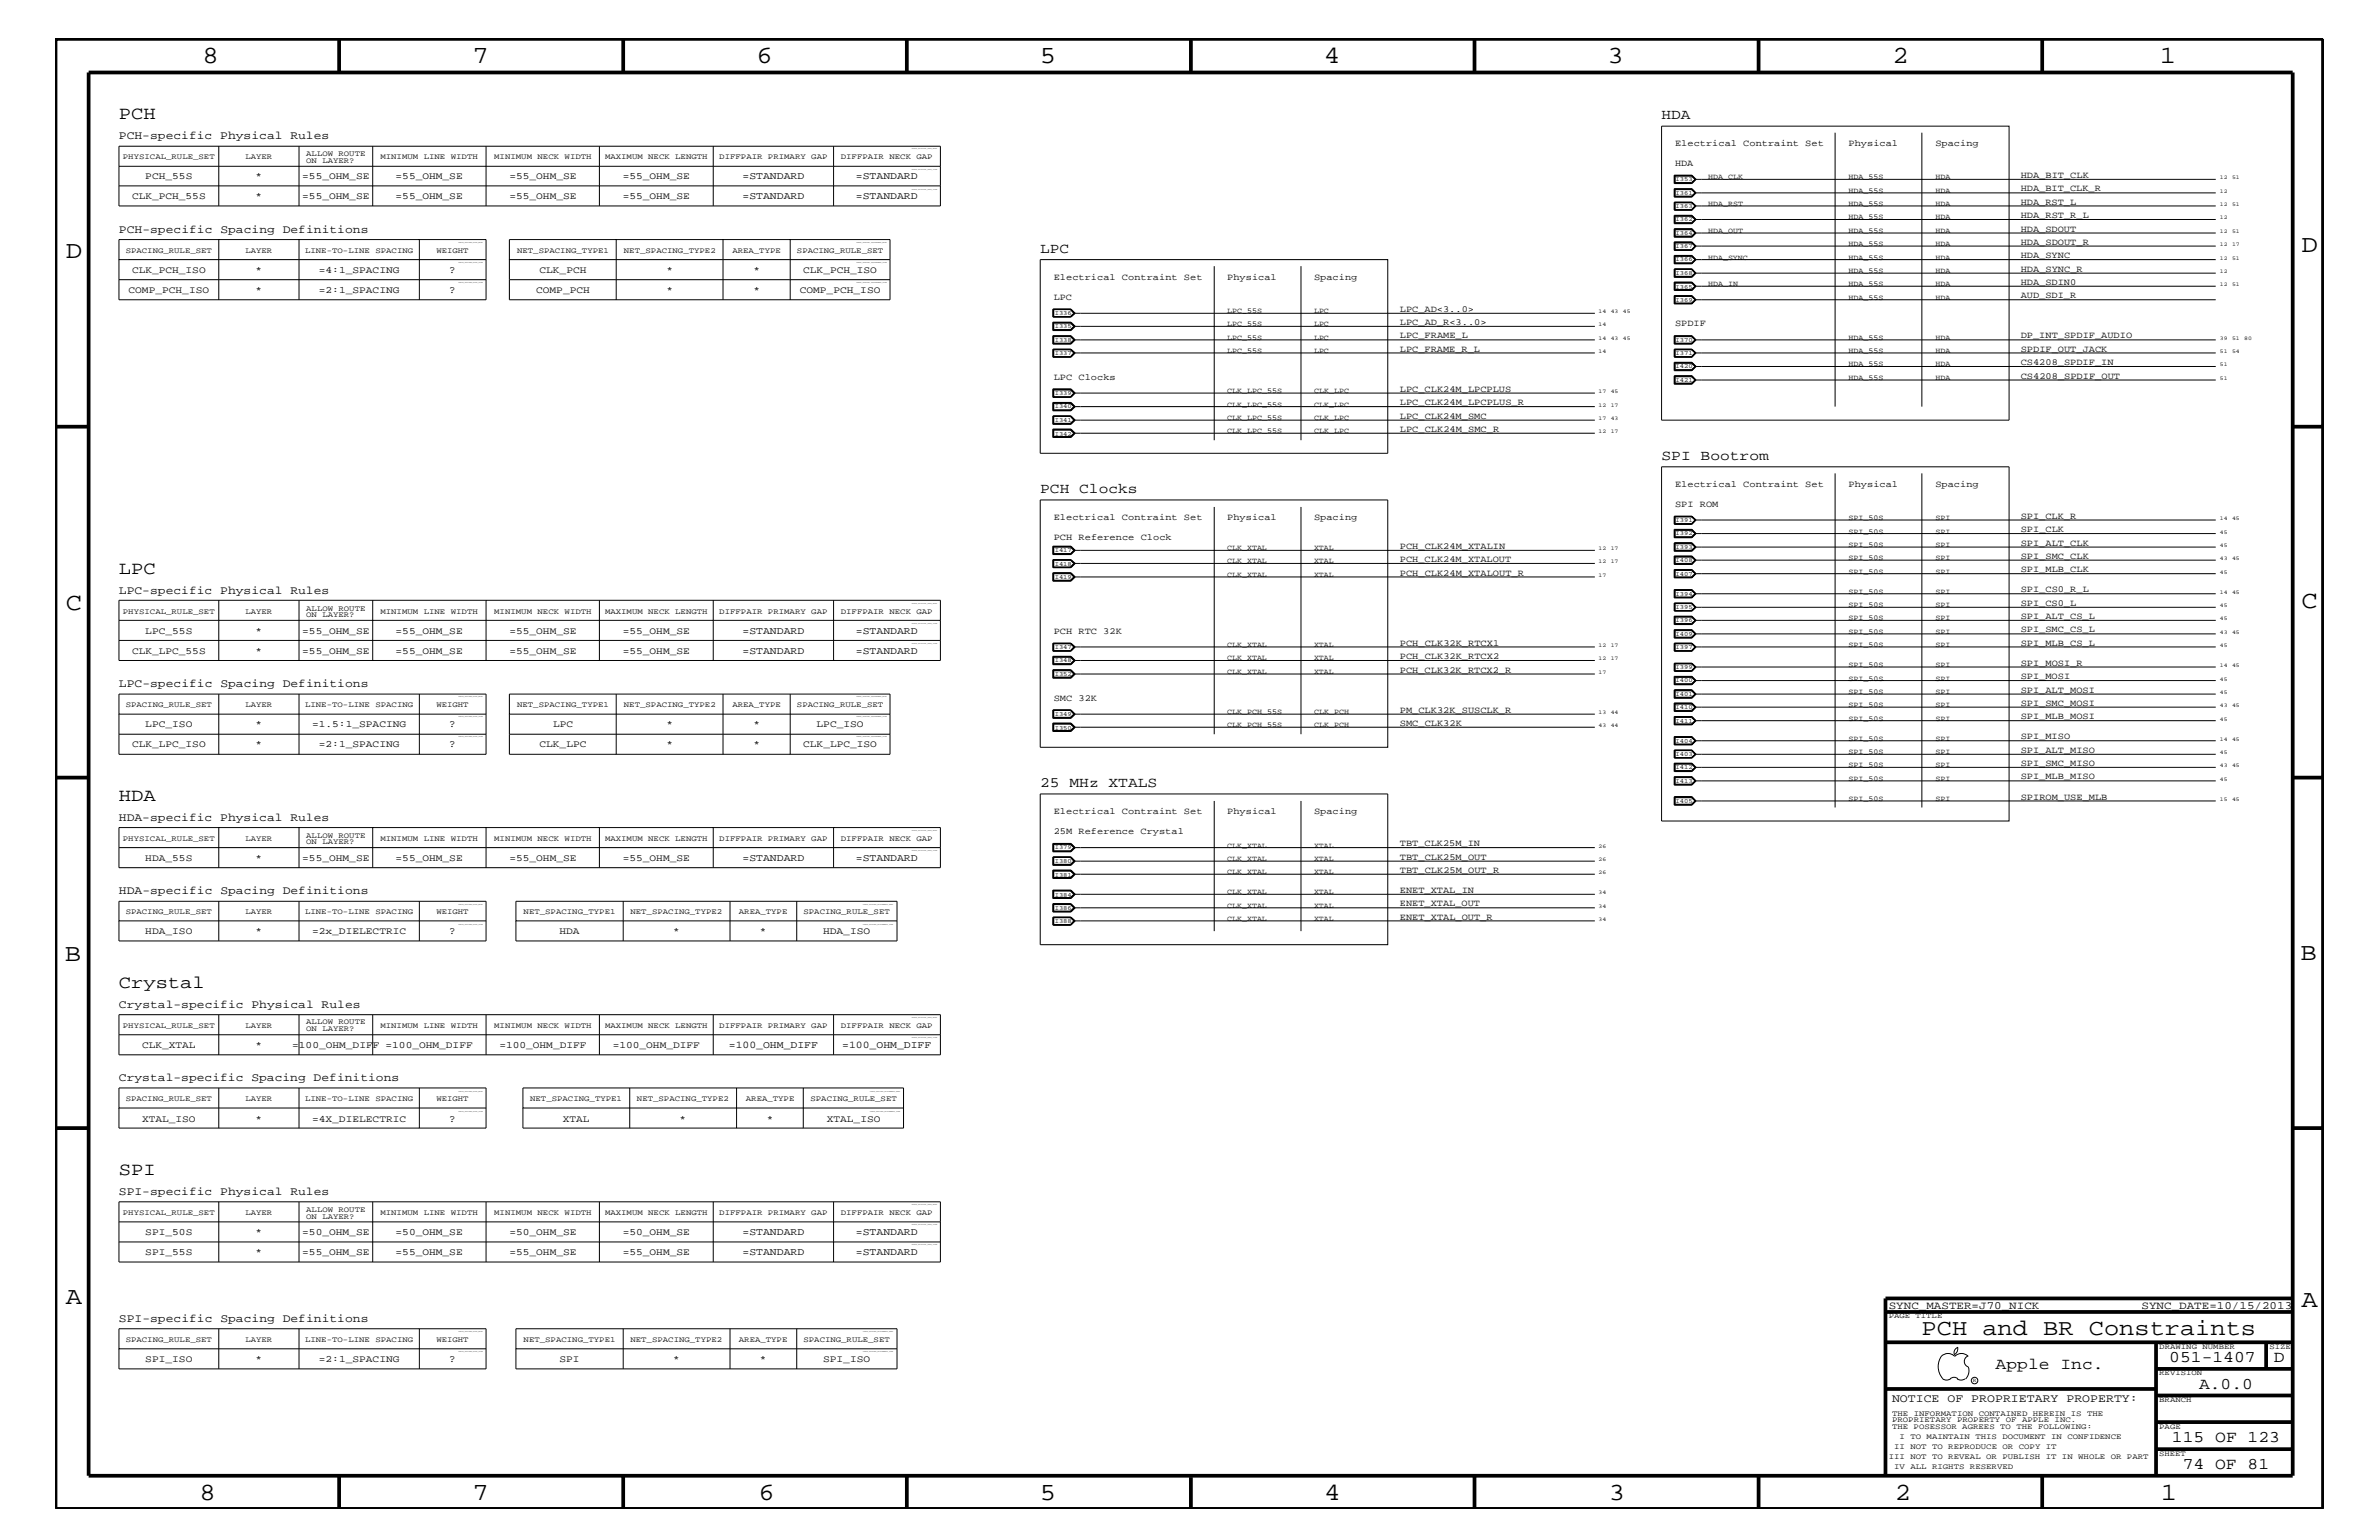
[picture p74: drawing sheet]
<svg xmlns="http://www.w3.org/2000/svg" width="432mm" height="279mm" viewBox="0 0 432 279" stroke-linecap="round" stroke-linejoin="round" font-family="sans-serif">
<defs><g id="words">
<g font-size="4.5">
<text x="36.7" y="11.5">8</text>
<text x="85.8" y="11.5">7</text>
<text x="137.3" y="11.5">6</text>
<text x="188.7" y="11.5">5</text>
<text x="240.3" y="11.5">4</text>
<text x="291.8" y="11.5">3</text>
<text x="343.5" y="11.5">2</text>
<text x="392" y="11.5">1</text>
<text x="11.9" y="46.8">D</text>
<text x="417.7" y="45.7">D</text>
<text x="11.9" y="110.6">C</text>
<text x="417.7" y="110.3">C</text>
<text x="11.8" y="174.3">B</text>
<text x="417.6" y="174.2">B</text>
<text x="11.9" y="236.7">A</text>
<text x="417.7" y="237.1">A</text>
<text x="36.2" y="272.1">8</text>
<text x="85.8" y="272.1">7</text>
<text x="137.7" y="272.1">6</text>
<text x="188.7" y="272.1">5</text>
<text x="240.4" y="272.1">4</text>
<text x="292" y="272.1">3</text>
<text x="343.9" y="272.1">2</text>
<text x="392.2" y="272.1">1</text>
</g>
<text font-size="4.1" x="348.8" y="242.3">PCH and BR Constraints</text>
<g font-size="3.3">
<text x="21.6" y="21.6">PCH</text>
<text x="21.6" y="104.1">LPC</text>
<text x="21.6" y="145.3">HDA</text>
<text x="21.6" y="179.3">Crystal</text>
<text x="21.6" y="213.2">SPI</text>
</g>
<g font-size="3">
<text x="362.2" y="248.4">Apple Inc.</text>
<text x="393.7" y="247.1">051-1407</text>
<text x="399.2" y="252">A.0.0</text>
<text x="412.7" y="247.1">D</text>
<text x="394.2" y="261.6">115 OF 123</text>
<text x="396.2" y="266.6">74 OF 81</text>
</g>
<g font-size="2.6">
<text x="301.6" y="21.6">HDA</text>
<text x="188.8" y="45.9">LPC</text>
<text x="301.6" y="83.5">SPI Bootrom</text>
<text x="188.8" y="89.5">PCH Clocks</text>
<text x="188.8" y="142.9">25 MHz XTALS</text>
</g>
<g font-size="2.1">
<text x="21.6" y="25.3">PCH-specific Physical Rules</text>
<text x="21.6" y="42.3">PCH-specific Spacing Definitions</text>
<text x="21.6" y="107.7">LPC-specific Physical Rules</text>
<text x="21.6" y="124.7">LPC-specific Spacing Definitions</text>
<text x="21.6" y="149">HDA-specific Physical Rules</text>
<text x="21.6" y="162.2">HDA-specific Spacing Definitions</text>
<text x="21.6" y="182.9">Crystal-specific Physical Rules</text>
<text x="21.6" y="196.2">Crystal-specific Spacing Definitions</text>
<text x="21.6" y="216.9">SPI-specific Physical Rules</text>
<text x="21.6" y="239.9">SPI-specific Spacing Definitions</text>
<text x="343.4" y="254.4">NOTICE OF PROPRIETARY PROPERTY:</text>
</g>
<g font-size="2">
<text x="342.8" y="237.4">SYNC_MASTER=J70_NICK</text>
<text x="388.7" y="237.4">SYNC_DATE=10/15/2013</text>
</g>
<g font-size="1.9">
<text x="134.8" y="32.5">=STANDARD</text>
<text x="155.4" y="32.5">=STANDARD</text>
<text x="134.8" y="36.2">=STANDARD</text>
<text x="155.4" y="36.2">=STANDARD</text>
<text x="81.5" y="53.2">?</text>
<text x="81.5" y="49.6">?</text>
<text x="134.8" y="118.6">=STANDARD</text>
<text x="134.8" y="115">=STANDARD</text>
<text x="155.4" y="118.6">=STANDARD</text>
<text x="155.4" y="115">=STANDARD</text>
<text x="81.5" y="131.9">?</text>
<text x="81.5" y="135.6">?</text>
<text x="134.8" y="156.2">=STANDARD</text>
<text x="155.4" y="156.2">=STANDARD</text>
<text x="81.5" y="169.5">?</text>
<text x="132.3" y="190.2">=100_OHM_DIFF</text>
<text x="152.9" y="190.2">=100_OHM_DIFF</text>
<text x="81.5" y="203.5">?</text>
<text x="134.8" y="227.7">=STANDARD</text>
<text x="134.8" y="224.1">=STANDARD</text>
<text x="155.4" y="227.7">=STANDARD</text>
<text x="155.4" y="224.1">=STANDARD</text>
<text x="81.5" y="247.1">?</text>
</g>
<g font-size="1.8">
<text x="26.4" y="32.5">PCH_55S</text>
<text x="46.4" y="32.5">*</text>
<text x="54.9" y="32.5">=55_OHM_SE</text>
<text x="71.8" y="32.5">=55_OHM_SE</text>
<text x="92.5" y="32.5">=55_OHM_SE</text>
<text x="113" y="32.5">=55_OHM_SE</text>
<text x="24" y="36.2">CLK_PCH_55S</text>
<text x="46.4" y="36.2">*</text>
<text x="54.9" y="36.2">=55_OHM_SE</text>
<text x="71.8" y="36.2">=55_OHM_SE</text>
<text x="92.5" y="36.2">=55_OHM_SE</text>
<text x="113" y="36.2">=55_OHM_SE</text>
<text x="23.3" y="53.2">COMP_PCH_ISO</text>
<text x="24" y="49.6">CLK_PCH_ISO</text>
<text x="46.4" y="53.2">*</text>
<text x="46.4" y="49.6">*</text>
<text x="57.9" y="53.2">=2:1_SPACING</text>
<text x="57.9" y="49.6">=4:1_SPACING</text>
<text x="97.3" y="53.2">COMP_PCH</text>
<text x="97.9" y="49.6">CLK_PCH</text>
<text x="121" y="53.2">*</text>
<text x="121" y="49.6">*</text>
<text x="136.7" y="53.2">*</text>
<text x="136.7" y="49.6">*</text>
<text x="145.2" y="53.2">COMP_PCH_ISO</text>
<text x="145.8" y="49.6">CLK_PCH_ISO</text>
<text x="24" y="118.6">CLK_LPC_55S</text>
<text x="26.4" y="115">LPC_55S</text>
<text x="46.4" y="118.6">*</text>
<text x="46.4" y="115">*</text>
<text x="54.9" y="118.6">=55_OHM_SE</text>
<text x="54.9" y="115">=55_OHM_SE</text>
<text x="71.8" y="118.6">=55_OHM_SE</text>
<text x="71.8" y="115">=55_OHM_SE</text>
<text x="92.5" y="115">=55_OHM_SE</text>
<text x="92.5" y="118.6">=55_OHM_SE</text>
<text x="113" y="118.6">=55_OHM_SE</text>
<text x="113" y="115">=55_OHM_SE</text>
<text x="26.4" y="131.9">LPC_ISO</text>
<text x="46.4" y="131.9">*</text>
<text x="56.6" y="131.9">=1.5:1_SPACING</text>
<text x="100.4" y="131.9">LPC</text>
<text x="121" y="131.9">*</text>
<text x="136.7" y="131.9">*</text>
<text x="148.2" y="131.9">LPC_ISO</text>
<text x="24" y="135.6">CLK_LPC_ISO</text>
<text x="46.4" y="135.6">*</text>
<text x="57.9" y="135.6">=2:1_SPACING</text>
<text x="97.9" y="135.6">CLK_LPC</text>
<text x="121" y="135.6">*</text>
<text x="136.7" y="135.6">*</text>
<text x="145.8" y="135.6">CLK_LPC_ISO</text>
<text x="26.4" y="156.2">HDA_55S</text>
<text x="46.4" y="156.2">*</text>
<text x="54.9" y="156.2">=55_OHM_SE</text>
<text x="71.8" y="156.2">=55_OHM_SE</text>
<text x="92.5" y="156.2">=55_OHM_SE</text>
<text x="113" y="156.2">=55_OHM_SE</text>
<text x="26.4" y="169.5">HDA_ISO</text>
<text x="46.4" y="169.5">*</text>
<text x="56.6" y="169.5">=2x_DIELECTRIC</text>
<text x="101.6" y="169.5">HDA</text>
<text x="122.2" y="169.5">*</text>
<text x="137.9" y="169.5">*</text>
<text x="149.4" y="169.5">HDA_ISO</text>
<text x="25.8" y="190.2">CLK_XTAL</text>
<text x="46.4" y="190.2">*</text>
<text x="53" y="190.2">=100_OHM_DIFF =100_OHM_DIFF</text>
<text x="90.6" y="190.2">=100_OHM_DIFF</text>
<text x="111.2" y="190.2">=100_OHM_DIFF</text>
<text x="25.8" y="203.5">XTAL_ISO</text>
<text x="46.4" y="203.5">*</text>
<text x="56.6" y="203.5">=4X_DIELECTRIC</text>
<text x="102.2" y="203.5">XTAL</text>
<text x="123.4" y="203.5">*</text>
<text x="139.2" y="203.5">*</text>
<text x="150.1" y="203.5">XTAL_ISO</text>
<text x="26.4" y="227.7">SPI_55S</text>
<text x="26.4" y="224.1">SPI_50S</text>
<text x="46.4" y="227.7">*</text>
<text x="46.4" y="224.1">*</text>
<text x="54.9" y="227.7">=55_OHM_SE</text>
<text x="54.9" y="224.1">=50_OHM_SE</text>
<text x="71.8" y="227.7">=55_OHM_SE</text>
<text x="71.8" y="224.1">=50_OHM_SE</text>
<text x="92.5" y="227.7">=55_OHM_SE</text>
<text x="92.5" y="224.1">=50_OHM_SE</text>
<text x="113" y="227.7">=55_OHM_SE</text>
<text x="113" y="224.1">=50_OHM_SE</text>
<text x="26.4" y="247.1">SPI_ISO</text>
<text x="46.4" y="247.1">*</text>
<text x="57.9" y="247.1">=2:1_SPACING</text>
<text x="101.6" y="247.1">SPI</text>
<text x="122.2" y="247.1">*</text>
<text x="137.9" y="247.1">*</text>
<text x="149.4" y="247.1">SPI_ISO</text>
</g>
<g font-size="1.7">
<text x="304" y="26.5">Electrical Contraint Set</text>
<text x="335.5" y="26.5">Physical</text>
<text x="351.3" y="26.5">Spacing</text>
<text x="304" y="30.2">HDA</text>
<text x="366.8" y="34.7">HDA_BIT_CLK_R</text>
<text x="366.8" y="32.3">HDA_BIT_CLK</text>
<text x="366.8" y="37.2">HDA_RST_L</text>
<text x="366.8" y="39.6">HDA_RST_R_L</text>
<text x="366.8" y="42">HDA_SDOUT</text>
<text x="366.8" y="46.8">HDA_SYNC</text>
<text x="366.8" y="44.4">HDA_SDOUT_R</text>
<text x="191.3" y="50.7">Electrical Contraint Set</text>
<text x="222.8" y="50.7">Physical</text>
<text x="238.5" y="50.7">Spacing</text>
<text x="366.8" y="49.3">HDA_SYNC_R</text>
<text x="366.8" y="51.7">HDA_SDIN0</text>
<text x="191.3" y="54.4">LPC</text>
<text x="254.1" y="56.6">LPC_AD&lt;3..0&gt;</text>
<text x="254.1" y="59">LPC_AD_R&lt;3..0&gt;</text>
<text x="304" y="59.2">SPDIF</text>
<text x="366.8" y="54.1">AUD_SDI_R</text>
<text x="254.1" y="63.9">LPC_FRAME_R_L</text>
<text x="254.1" y="61.4">LPC_FRAME_L</text>
<text x="366.8" y="63.9">SPDIF_OUT_JACK</text>
<text x="366.8" y="61.4">DP_INT_SPDIF_AUDIO</text>
<text x="191.3" y="68.9">LPC Clocks</text>
<text x="254.1" y="71.1">LPC_CLK24M_LPCPLUS</text>
<text x="366.8" y="66.2">CS4208_SPDIF_IN</text>
<text x="366.8" y="68.7">CS4208_SPDIF_OUT</text>
<text x="254.1" y="76">LPC_CLK24M_SMC</text>
<text x="254.1" y="73.5">LPC_CLK24M_LPCPLUS_R</text>
<text x="254.1" y="78.3">LPC_CLK24M_SMC_R</text>
<text x="304" y="88.3">Electrical Contraint Set</text>
<text x="335.5" y="88.3">Physical</text>
<text x="351.3" y="88.3">Spacing</text>
<text x="191.3" y="94.3">Electrical Contraint Set</text>
<text x="222.8" y="94.3">Physical</text>
<text x="238.5" y="94.3">Spacing</text>
<text x="304" y="92">SPI ROM</text>
<text x="366.8" y="94.2">SPI_CLK_R</text>
<text x="191.3" y="98">PCH Reference Clock</text>
<text x="254.1" y="99.6">PCH_CLK24M_XTALIN</text>
<text x="366.8" y="101.4">SPI_SMC_CLK</text>
<text x="366.8" y="96.5">SPI_CLK</text>
<text x="366.8" y="99">SPI_ALT_CLK</text>
<text x="254.1" y="104.4">PCH_CLK24M_XTALOUT_R</text>
<text x="254.1" y="102.1">PCH_CLK24M_XTALOUT</text>
<text x="366.8" y="103.8">SPI_MLB_CLK</text>
<text x="366.8" y="107.5">SPI_CS0_R_L</text>
<text x="366.8" y="109.9">SPI_CS0_L</text>
<text x="366.8" y="112.3">SPI_ALT_CS_L</text>
<text x="191.3" y="115">PCH RTC 32K</text>
<text x="254.1" y="119.6">PCH_CLK32K_RTCX2</text>
<text x="254.1" y="117.2">PCH_CLK32K_RTCX1</text>
<text x="366.8" y="114.8">SPI_SMC_CS_L</text>
<text x="366.8" y="117.2">SPI_MLB_CS_L</text>
<text x="254.1" y="122">PCH_CLK32K_RTCX2_R</text>
<text x="366.8" y="120.8">SPI_MOSI_R</text>
<text x="366.8" y="123.2">SPI_MOSI</text>
<text x="366.8" y="125.7">SPI_ALT_MOSI</text>
<text x="191.3" y="127.1">SMC 32K</text>
<text x="254.1" y="129.3">PM_CLK32K_SUSCLK_R</text>
<text x="254.1" y="131.7">SMC_CLK32K</text>
<text x="366.8" y="128">SPI_SMC_MOSI</text>
<text x="366.8" y="130.5">SPI_MLB_MOSI</text>
<text x="366.8" y="134.1">SPI_MISO</text>
<text x="366.8" y="136.6">SPI_ALT_MISO</text>
<text x="366.8" y="139">SPI_SMC_MISO</text>
<text x="366.8" y="141.4">SPI_MLB_MISO</text>
<text x="191.3" y="147.7">Electrical Contraint Set</text>
<text x="222.8" y="147.7">Physical</text>
<text x="238.5" y="147.7">Spacing</text>
<text x="366.8" y="145.1">SPIROM_USE_MLB</text>
<text x="191.3" y="151.3">25M Reference Crystal</text>
<text x="254.1" y="156">TBT_CLK25M_OUT</text>
<text x="254.1" y="153.5">TBT_CLK25M_IN</text>
<text x="254.1" y="162">ENET_XTAL_IN</text>
<text x="254.1" y="158.4">TBT_CLK25M_OUT_R</text>
<text x="254.1" y="166.9">ENET_XTAL_OUT_R</text>
<text x="254.1" y="164.5">ENET_XTAL_OUT</text>
</g>
<g font-size="1.4">
<text x="22.3" y="28.9">PHYSICAL_RULE_SET</text>
<text x="44.6" y="28.9">LAYER</text>
<text x="55.6" y="28.3">ALLOW ROUTE</text>
<text x="55.6" y="29.5">ON LAYER?</text>
<text x="69" y="28.9">MINIMUM LINE WIDTH</text>
<text x="89.7" y="28.9">MINIMUM NECK WIDTH</text>
<text x="109.8" y="28.9">MAXIMUM NECK LENGTH</text>
<text x="130.6" y="28.9">DIFFPAIR PRIMARY GAP</text>
<text x="152.6" y="28.9">DIFFPAIR NECK GAP</text>
<text x="310" y="32.5">HDA_CLK</text>
<text x="335.5" y="35">HDA_55S</text>
<text x="335.5" y="32.5">HDA_55S</text>
<text x="351.3" y="35">HDA</text>
<text x="351.3" y="32.5">HDA</text>
<text x="310" y="37.4">HDA_RST</text>
<text x="335.5" y="37.4">HDA_55S</text>
<text x="335.5" y="39.8">HDA_55S</text>
<text x="351.3" y="37.4">HDA</text>
<text x="351.3" y="39.8">HDA</text>
<text x="22.8" y="45.9">SPACING_RULE_SET</text>
<text x="44.6" y="45.9">LAYER</text>
<text x="55.4" y="45.9">LINE-TO-LINE SPACING</text>
<text x="79.2" y="45.9">WEIGHT</text>
<text x="93.9" y="45.9">NET_SPACING_TYPE1</text>
<text x="113.2" y="45.9">NET_SPACING_TYPE2</text>
<text x="132.9" y="45.9">AREA_TYPE</text>
<text x="144.7" y="45.9">SPACING_RULE_SET</text>
<text x="310" y="42.3">HDA_OUT</text>
<text x="310" y="47.1">HDA_SYNC</text>
<text x="335.5" y="42.3">HDA_55S</text>
<text x="335.5" y="47.1">HDA_55S</text>
<text x="335.5" y="44.6">HDA_55S</text>
<text x="351.3" y="42.3">HDA</text>
<text x="351.3" y="47.1">HDA</text>
<text x="351.3" y="44.6">HDA</text>
<text x="310" y="51.9">HDA_IN</text>
<text x="335.5" y="49.6">HDA_55S</text>
<text x="335.5" y="51.9">HDA_55S</text>
<text x="351.3" y="49.6">HDA</text>
<text x="351.3" y="51.9">HDA</text>
<text x="222.8" y="56.8">LPC_55S</text>
<text x="222.8" y="59.2">LPC_55S</text>
<text x="238.5" y="56.8">LPC</text>
<text x="238.5" y="59.2">LPC</text>
<text x="335.5" y="54.4">HDA_55S</text>
<text x="351.3" y="54.4">HDA</text>
<text x="222.8" y="64">LPC_55S</text>
<text x="222.8" y="61.7">LPC_55S</text>
<text x="238.5" y="64">LPC</text>
<text x="238.5" y="61.7">LPC</text>
<text x="335.5" y="64">HDA_55S</text>
<text x="335.5" y="61.7">HDA_55S</text>
<text x="351.3" y="64">HDA</text>
<text x="351.3" y="61.7">HDA</text>
<text x="222.8" y="71.3">CLK_LPC_55S</text>
<text x="238.5" y="71.3">CLK_LPC</text>
<text x="335.5" y="66.5">HDA_55S</text>
<text x="335.5" y="68.9">HDA_55S</text>
<text x="351.3" y="66.5">HDA</text>
<text x="351.3" y="68.9">HDA</text>
<text x="222.8" y="76.2">CLK_LPC_55S</text>
<text x="222.8" y="73.8">CLK_LPC_55S</text>
<text x="238.5" y="76.2">CLK_LPC</text>
<text x="238.5" y="73.8">CLK_LPC</text>
<text x="222.8" y="78.6">CLK_LPC_55S</text>
<text x="238.5" y="78.6">CLK_LPC</text>
<text x="335.5" y="94.3">SPI_50S</text>
<text x="351.3" y="94.3">SPI</text>
<text x="222.8" y="99.9">CLK_XTAL</text>
<text x="238.5" y="99.9">XTAL</text>
<text x="335.5" y="101.6">SPI_50S</text>
<text x="335.5" y="96.8">SPI_50S</text>
<text x="335.5" y="99.3">SPI_50S</text>
<text x="351.3" y="101.6">SPI</text>
<text x="351.3" y="96.8">SPI</text>
<text x="351.3" y="99.3">SPI</text>
<text x="222.8" y="104.7">CLK_XTAL</text>
<text x="222.8" y="102.2">CLK_XTAL</text>
<text x="238.5" y="104.7">XTAL</text>
<text x="238.5" y="102.2">XTAL</text>
<text x="335.5" y="104.1">SPI_50S</text>
<text x="335.5" y="107.7">SPI_50S</text>
<text x="351.3" y="104.1">SPI</text>
<text x="351.3" y="107.7">SPI</text>
<text x="22.3" y="111.4">PHYSICAL_RULE_SET</text>
<text x="44.6" y="111.4">LAYER</text>
<text x="55.6" y="110.8">ALLOW ROUTE</text>
<text x="55.6" y="112">ON LAYER?</text>
<text x="69" y="111.4">MINIMUM LINE WIDTH</text>
<text x="89.7" y="111.4">MINIMUM NECK WIDTH</text>
<text x="109.8" y="111.4">MAXIMUM NECK LENGTH</text>
<text x="130.6" y="111.4">DIFFPAIR PRIMARY GAP</text>
<text x="152.6" y="111.4">DIFFPAIR NECK GAP</text>
<text x="335.5" y="110.2">SPI_50S</text>
<text x="335.5" y="112.6">SPI_50S</text>
<text x="351.3" y="110.2">SPI</text>
<text x="351.3" y="112.6">SPI</text>
<text x="222.8" y="119.8">CLK_XTAL</text>
<text x="222.8" y="117.4">CLK_XTAL</text>
<text x="238.5" y="119.8">XTAL</text>
<text x="238.5" y="117.4">XTAL</text>
<text x="335.5" y="115">SPI_50S</text>
<text x="335.5" y="117.4">SPI_50S</text>
<text x="351.3" y="115">SPI</text>
<text x="351.3" y="117.4">SPI</text>
<text x="222.8" y="122.3">CLK_XTAL</text>
<text x="238.5" y="122.3">XTAL</text>
<text x="335.5" y="121">SPI_50S</text>
<text x="335.5" y="123.5">SPI_50S</text>
<text x="335.5" y="125.9">SPI_50S</text>
<text x="351.3" y="121">SPI</text>
<text x="351.3" y="123.5">SPI</text>
<text x="351.3" y="125.9">SPI</text>
<text x="22.8" y="128.3">SPACING_RULE_SET</text>
<text x="44.6" y="128.3">LAYER</text>
<text x="55.4" y="128.3">LINE-TO-LINE SPACING</text>
<text x="79.2" y="128.3">WEIGHT</text>
<text x="93.9" y="128.3">NET_SPACING_TYPE1</text>
<text x="113.2" y="128.3">NET_SPACING_TYPE2</text>
<text x="132.9" y="128.3">AREA_TYPE</text>
<text x="144.7" y="128.3">SPACING_RULE_SET</text>
<text x="222.8" y="129.6">CLK_PCH_55S</text>
<text x="222.8" y="131.9">CLK_PCH_55S</text>
<text x="238.5" y="129.6">CLK_PCH</text>
<text x="238.5" y="131.9">CLK_PCH</text>
<text x="335.5" y="128.3">SPI_50S</text>
<text x="335.5" y="130.8">SPI_50S</text>
<text x="351.3" y="128.3">SPI</text>
<text x="351.3" y="130.8">SPI</text>
<text x="335.5" y="134.4">SPI_50S</text>
<text x="335.5" y="136.8">SPI_50S</text>
<text x="351.3" y="134.4">SPI</text>
<text x="351.3" y="136.8">SPI</text>
<text x="335.5" y="139.2">SPI_50S</text>
<text x="335.5" y="141.7">SPI_50S</text>
<text x="351.3" y="139.2">SPI</text>
<text x="351.3" y="141.7">SPI</text>
<text x="335.5" y="145.3">SPI_50S</text>
<text x="351.3" y="145.3">SPI</text>
<text x="22.3" y="152.6">PHYSICAL_RULE_SET</text>
<text x="44.6" y="152.6">LAYER</text>
<text x="55.6" y="152">ALLOW ROUTE</text>
<text x="55.6" y="153.2">ON LAYER?</text>
<text x="69" y="152.6">MINIMUM LINE WIDTH</text>
<text x="89.7" y="152.6">MINIMUM NECK WIDTH</text>
<text x="109.8" y="152.6">MAXIMUM NECK LENGTH</text>
<text x="130.6" y="152.6">DIFFPAIR PRIMARY GAP</text>
<text x="152.6" y="152.6">DIFFPAIR NECK GAP</text>
<text x="222.8" y="153.8">CLK_XTAL</text>
<text x="238.5" y="153.8">XTAL</text>
<text x="222.8" y="156.2">CLK_XTAL</text>
<text x="222.8" y="158.6">CLK_XTAL</text>
<text x="238.5" y="156.2">XTAL</text>
<text x="238.5" y="158.6">XTAL</text>
<text x="22.8" y="165.9">SPACING_RULE_SET</text>
<text x="44.6" y="165.9">LAYER</text>
<text x="55.4" y="165.9">LINE-TO-LINE SPACING</text>
<text x="79.2" y="165.9">WEIGHT</text>
<text x="95" y="165.9">NET_SPACING_TYPE1</text>
<text x="114.4" y="165.9">NET_SPACING_TYPE2</text>
<text x="134.1" y="165.9">AREA_TYPE</text>
<text x="145.8" y="165.9">SPACING_RULE_SET</text>
<text x="222.8" y="167.1">CLK_XTAL</text>
<text x="222.8" y="162.2">CLK_XTAL</text>
<text x="222.8" y="164.7">CLK_XTAL</text>
<text x="238.5" y="167.1">XTAL</text>
<text x="238.5" y="162.2">XTAL</text>
<text x="238.5" y="164.7">XTAL</text>
<text x="55.6" y="185.9">ALLOW ROUTE</text>
<text x="22.3" y="186.5">PHYSICAL_RULE_SET</text>
<text x="44.6" y="186.5">LAYER</text>
<text x="55.6" y="187.1">ON LAYER?</text>
<text x="69" y="186.5">MINIMUM LINE WIDTH</text>
<text x="89.7" y="186.5">MINIMUM NECK WIDTH</text>
<text x="109.8" y="186.5">MAXIMUM NECK LENGTH</text>
<text x="130.6" y="186.5">DIFFPAIR PRIMARY GAP</text>
<text x="152.6" y="186.5">DIFFPAIR NECK GAP</text>
<text x="22.8" y="199.8">SPACING_RULE_SET</text>
<text x="44.6" y="199.8">LAYER</text>
<text x="55.4" y="199.8">LINE-TO-LINE SPACING</text>
<text x="79.2" y="199.8">WEIGHT</text>
<text x="96.2" y="199.8">NET_SPACING_TYPE1</text>
<text x="115.6" y="199.8">NET_SPACING_TYPE2</text>
<text x="135.4" y="199.8">AREA_TYPE</text>
<text x="147.1" y="199.8">SPACING_RULE_SET</text>
<text x="22.3" y="220.4">PHYSICAL_RULE_SET</text>
<text x="44.6" y="220.4">LAYER</text>
<text x="55.6" y="219.8">ALLOW ROUTE</text>
<text x="55.6" y="221.1">ON LAYER?</text>
<text x="69" y="220.4">MINIMUM LINE WIDTH</text>
<text x="89.7" y="220.4">MINIMUM NECK WIDTH</text>
<text x="109.8" y="220.4">MAXIMUM NECK LENGTH</text>
<text x="130.6" y="220.4">DIFFPAIR PRIMARY GAP</text>
<text x="152.6" y="220.4">DIFFPAIR NECK GAP</text>
<text x="342.8" y="239.2">PAGE TITLE</text>
<text x="22.8" y="243.5">SPACING_RULE_SET</text>
<text x="44.6" y="243.5">LAYER</text>
<text x="55.4" y="243.5">LINE-TO-LINE SPACING</text>
<text x="79.2" y="243.5">WEIGHT</text>
<text x="95" y="243.5">NET_SPACING_TYPE1</text>
<text x="114.4" y="243.5">NET_SPACING_TYPE2</text>
<text x="134.1" y="243.5">AREA_TYPE</text>
<text x="145.8" y="243.5">SPACING_RULE_SET</text>
<text x="391.9" y="244.7">DRAWING NUMBER</text>
<text x="411.9" y="244.7">SIZE</text>
<text x="391.9" y="249.5">REVISION</text>
<text x="343.4" y="256.8">THE INFORMATION CONTAINED HEREIN IS THE</text>
<text x="391.9" y="254.4">BRANCH</text>
<text x="343.4" y="258">PROPRIETARY PROPERTY OF APPLE INC.</text>
<text x="343.4" y="259.3">THE POSESSOR AGREES TO THE FOLLOWING:</text>
<text x="343.8" y="262.9">II NOT TO REPRODUCE OR COPY IT</text>
<text x="344.8" y="261.1">I TO MAINTAIN THIS DOCUMENT IN CONFIDENCE</text>
<text x="391.9" y="259.3">PAGE</text>
<text x="342.8" y="264.7">III NOT TO REVEAL OR PUBLISH IT IN WHOLE OR PART</text>
<text x="343.8" y="266.6">IV ALL RIGHTS RESERVED</text>
<text x="391.9" y="264.1">SHEET</text>
</g>
<g font-size="1.2">
<text x="304.1" y="32.9">I353</text>
<text x="304.1" y="35.3">I361</text>
<text x="304.1" y="40.2">I362</text>
<text x="304.1" y="37.8">I363</text>
<text x="304.1" y="42.6">I364</text>
<text x="304.1" y="47.4">I366</text>
<text x="304.1" y="45.1">I367</text>
<text x="304.1" y="52.4">I365</text>
<text x="304.1" y="49.9">I368</text>
<text x="191.4" y="59.5">I335</text>
<text x="191.4" y="57.2">I336</text>
<text x="304.1" y="54.7">I369</text>
<text x="191.4" y="64.5">I337</text>
<text x="191.4" y="62">I338</text>
<text x="304.1" y="62">I370</text>
<text x="304.1" y="64.5">I371</text>
<text x="191.4" y="71.7">I339</text>
<text x="304.1" y="66.8">I420</text>
<text x="304.1" y="69.3">I421</text>
<text x="191.4" y="74.1">I340</text>
<text x="191.4" y="76.6">I341</text>
<text x="191.4" y="79">I342</text>
<text x="304.1" y="94.8">I391</text>
<text x="191.4" y="100.2">I417</text>
<text x="304.1" y="97.1">I392</text>
<text x="304.1" y="99.6">I393</text>
<text x="191.4" y="102.6">I418</text>
<text x="191.4" y="105">I419</text>
<text x="304.1" y="104.4">I407</text>
<text x="304.1" y="102.1">I408</text>
<text x="304.1" y="108.1">I394</text>
<text x="304.1" y="110.5">I395</text>
<text x="304.1" y="112.9">I396</text>
<text x="191.4" y="117.8">I347</text>
<text x="304.1" y="117.8">I397</text>
<text x="304.1" y="115.3">I409</text>
<text x="191.4" y="120.2">I348</text>
<text x="191.4" y="122.6">I352</text>
<text x="304.1" y="121.4">I399</text>
<text x="304.1" y="123.8">I400</text>
<text x="191.4" y="129.9">I349</text>
<text x="304.1" y="126.3">I401</text>
<text x="304.1" y="128.7">I410</text>
<text x="304.1" y="131.1">I411</text>
<text x="191.4" y="132.4">I350</text>
<text x="304.1" y="137.2">I403</text>
<text x="304.1" y="134.7">I404</text>
<text x="304.1" y="139.6">I412</text>
<text x="304.1" y="142">I413</text>
<text x="304.1" y="145.7">I405</text>
<text x="191.4" y="154.1">I379</text>
<text x="191.4" y="156.6">I380</text>
<text x="191.4" y="159">I381</text>
<text x="191.4" y="162.7">I384</text>
<text x="191.4" y="165">I386</text>
<text x="191.4" y="167.5">I388</text>
</g>
<g font-size="1">
<text x="402.9" y="35">12</text>
<text x="402.9" y="32.5">12</text>
<text x="405.1" y="32.5">51</text>
<text x="402.9" y="37.4">12</text>
<text x="402.9" y="39.8">12</text>
<text x="405.1" y="37.4">51</text>
<text x="402.9" y="42.3">12</text>
<text x="402.9" y="47.1">12</text>
<text x="402.9" y="44.6">12</text>
<text x="405.1" y="42.3">51</text>
<text x="405.1" y="47.1">51</text>
<text x="405.1" y="44.6">17</text>
<text x="402.9" y="49.6">12</text>
<text x="402.9" y="51.9">12</text>
<text x="405.1" y="51.9">51</text>
<text x="290.2" y="56.8">14</text>
<text x="290.2" y="59.2">14</text>
<text x="292.4" y="56.8">43</text>
<text x="294.6" y="56.8">45</text>
<text x="290.2" y="64">14</text>
<text x="290.2" y="61.7">14</text>
<text x="292.4" y="61.7">43</text>
<text x="294.6" y="61.7">45</text>
<text x="402.9" y="64">51</text>
<text x="402.9" y="61.7">39</text>
<text x="405.1" y="64">54</text>
<text x="405.1" y="61.7">51</text>
<text x="407.3" y="61.7">80</text>
<text x="290.2" y="71.3">17</text>
<text x="292.4" y="71.3">45</text>
<text x="402.9" y="66.5">51</text>
<text x="402.9" y="68.9">51</text>
<text x="290.2" y="76.2">17</text>
<text x="290.2" y="73.8">12</text>
<text x="292.4" y="76.2">43</text>
<text x="292.4" y="73.8">17</text>
<text x="290.2" y="78.6">12</text>
<text x="292.4" y="78.6">17</text>
<text x="402.9" y="94.3">14</text>
<text x="405.1" y="94.3">45</text>
<text x="290.2" y="99.9">12</text>
<text x="292.4" y="99.9">17</text>
<text x="402.9" y="101.6">43</text>
<text x="402.9" y="96.8">45</text>
<text x="402.9" y="99.3">45</text>
<text x="405.1" y="101.6">45</text>
<text x="290.2" y="104.7">17</text>
<text x="290.2" y="102.2">12</text>
<text x="292.4" y="102.2">17</text>
<text x="402.9" y="104.1">45</text>
<text x="402.9" y="107.7">14</text>
<text x="405.1" y="107.7">45</text>
<text x="402.9" y="110.2">45</text>
<text x="402.9" y="112.6">45</text>
<text x="290.2" y="119.8">12</text>
<text x="290.2" y="117.4">12</text>
<text x="292.4" y="119.8">17</text>
<text x="292.4" y="117.4">17</text>
<text x="402.9" y="115">43</text>
<text x="402.9" y="117.4">45</text>
<text x="405.1" y="115">45</text>
<text x="290.2" y="122.3">17</text>
<text x="402.9" y="121">14</text>
<text x="402.9" y="123.5">45</text>
<text x="402.9" y="125.9">45</text>
<text x="405.1" y="121">45</text>
<text x="290.2" y="129.6">13</text>
<text x="290.2" y="131.9">43</text>
<text x="292.4" y="129.6">44</text>
<text x="292.4" y="131.9">44</text>
<text x="402.9" y="128.3">43</text>
<text x="402.9" y="130.8">45</text>
<text x="405.1" y="128.3">45</text>
<text x="402.9" y="134.4">14</text>
<text x="402.9" y="136.8">45</text>
<text x="405.1" y="134.4">45</text>
<text x="402.9" y="139.2">43</text>
<text x="402.9" y="141.7">45</text>
<text x="405.1" y="139.2">45</text>
<text x="402.9" y="145.3">15</text>
<text x="405.1" y="145.3">45</text>
<text x="290.2" y="153.8">26</text>
<text x="290.2" y="156.2">26</text>
<text x="290.2" y="158.6">26</text>
<text x="290.2" y="167.1">34</text>
<text x="290.2" y="162.2">34</text>
<text x="290.2" y="164.7">34</text>
<text x="358.1" y="250.7">R</text>
</g>
<g font-size=".3">
<text x="165.5" y="27.1">TABLE_PHYSICAL_RULE_HEAD</text>
<text x="165.5" y="34.4">TABLE_PHYSICAL_RULE_ITEM</text>
<text x="165.5" y="30.8">TABLE_PHYSICAL_RULE_ITEM</text>
<text x="83.2" y="47.7">TABLE_SPACING_RULE_ITEM</text>
<text x="83.2" y="44.1">TABLE_SPACING_RULE_HEAD</text>
<text x="155.4" y="44.1">TABLE_SPACING_ASSIGNMENT_HEAD</text>
<text x="155.4" y="47.7">TABLE_SPACING_ASSIGNMENT_ITEM</text>
<text x="83.2" y="51.3">TABLE_SPACING_RULE_ITEM</text>
<text x="155.4" y="51.3">TABLE_SPACING_ASSIGNMENT_ITEM</text>
<text x="165.5" y="113.1">TABLE_PHYSICAL_RULE_ITEM</text>
<text x="165.5" y="109.5">TABLE_PHYSICAL_RULE_HEAD</text>
<text x="165.5" y="116.8">TABLE_PHYSICAL_RULE_ITEM</text>
<text x="83.2" y="130.2">TABLE_SPACING_RULE_ITEM</text>
<text x="83.2" y="126.5">TABLE_SPACING_RULE_HEAD</text>
<text x="155.4" y="126.5">TABLE_SPACING_ASSIGNMENT_HEAD</text>
<text x="155.4" y="130.2">TABLE_SPACING_ASSIGNMENT_ITEM</text>
<text x="83.2" y="133.8">TABLE_SPACING_RULE_ITEM</text>
<text x="155.4" y="133.8">TABLE_SPACING_ASSIGNMENT_ITEM</text>
<text x="165.5" y="150.7">TABLE_PHYSICAL_RULE_HEAD</text>
<text x="165.5" y="154.4">TABLE_PHYSICAL_RULE_ITEM</text>
<text x="83.2" y="164.1">TABLE_SPACING_RULE_HEAD</text>
<text x="83.2" y="167.8">TABLE_SPACING_RULE_ITEM</text>
<text x="156.6" y="164.1">TABLE_SPACING_ASSIGNMENT_HEAD</text>
<text x="156.6" y="167.8">TABLE_SPACING_ASSIGNMENT_ITEM</text>
<text x="165.5" y="184.7">TABLE_PHYSICAL_RULE_HEAD</text>
<text x="165.5" y="188.3">TABLE_PHYSICAL_RULE_ITEM</text>
<text x="83.2" y="198.1">TABLE_SPACING_RULE_HEAD</text>
<text x="83.2" y="201.7">TABLE_SPACING_RULE_ITEM</text>
<text x="157.9" y="198.1">TABLE_SPACING_ASSIGNMENT_HEAD</text>
<text x="157.9" y="201.7">TABLE_SPACING_ASSIGNMENT_ITEM</text>
<text x="165.5" y="218.6">TABLE_PHYSICAL_RULE_HEAD</text>
<text x="165.5" y="222.3">TABLE_PHYSICAL_RULE_ITEM</text>
<text x="165.5" y="225.9">TABLE_PHYSICAL_RULE_ITEM</text>
<text x="83.2" y="241.7">TABLE_SPACING_RULE_HEAD</text>
<text x="83.2" y="245.3">TABLE_SPACING_RULE_ITEM</text>
<text x="156.6" y="241.7">TABLE_SPACING_ASSIGNMENT_HEAD</text>
<text x="156.6" y="245.3">TABLE_SPACING_ASSIGNMENT_ITEM</text>
</g>
</g></defs>
<g fill="none" stroke="#000" stroke-width=".18">
<path d="M21.6 26.5h149.1v10.9h-149.1zM21.6 33.7h149.1M21.6 30.2h149.1M39.7 26.5v10.9M54.3 26.5v10.9M67.6 26.5v10.9M88.2 26.5v10.9M108.8 26.5v10.9M129.5 26.5v10.9M151.3 26.5v10.9M301.6 22.9h63.1v53.3h-63.1zM303.9 31.8h3.2l.7 .7-.7 .8h-3.2z"/>
<path d="M303.9 34.2h3.2l.7 .8-.7 .8h-3.2zM303.9 39.1h3.2l.7 .7-.7 .8h-3.2zM304 36.7v1.4M304 36.8h3.1l.6 .6M304 31.9h3l.7 .6-.7 .6h-3zM304 34.4h3l.7 .6-.7 .6h-3zM304 36.8v1.2M304 39.2h3l.7 .6-.7 .6h-3zM307 36.8l.7 .6M307.1 36.7h-3.2v1.4h3.2M307.1 31.9l.7 .6-.7 .7M307.1 31.9h-3.1v1.3h3.1"/>
<path d="M307.1 34.3h-3.1v1.4h3.1M307.1 39.1h-3.1v1.4h3.1M307.1 31.9l.6 .6M307.1 34.3l.7 .7-.7 .7M307.1 34.3l.6 .7M307.1 39.1l.7 .7-.7 .7M307.1 39.1l.6 .7M307.1 36.7l.7 .7-.7 .7M307.7 32.5l-.6 .7M307.7 32.5h94.5M307.7 35l-.6 .7M307.7 35h94.5"/>
<path d="M307.7 39.8l-.6 .7M307.7 39.8h94.5M307.7 37.4l-.7 .6M307.7 37.4l-.6 .6h-3.1M307.7 37.4h94.5M333.1 24.1v49.7M348.8 24.1v49.7M21.6 47.1v7.3h66.6v-10.9h-66.6v3.6h66.6M21.6 50.7h66.6M39.7 43.5v10.9M54.3 43.5v10.9M76.1 43.5v10.9"/>
<path d="M92.5 47.1v7.3h69v-10.9h-69v3.6h69M92.5 50.7h69M111.8 43.5v10.9M131.2 43.5v10.9M143.4 43.5v10.9M188.8 47.1h63.1v35.1h-63.1zM191.1 58.4h3.3l.8 .8-.8 .8h-3.3zM191.1 56.1h3.3l.8 .7-.8 .7h-3.3zM191.2 56.1v1.4M191.2 57.4h3.1M191.2 56.2h3.1M191.3 58.6h3l.6 .6-.6 .6h-3z"/>
<path d="M191.3 56.2v1.2M194.3 58.5l.7 .7-.7 .7M194.3 58.5l.8 .7-.8 .7M194.3 58.5h-3.1v1.4h3.1M194.3 56.2l.7 .6-.7 .6M194.3 56.1l.8 .7-.8 .7M194.3 56.2l.6 .6M194.9 59.2h94.6M194.9 56.8l-.6 .6M194.9 56.8h94.6M220.4 48.3v31.6M236.1 48.3v31.6"/>
<path d="M303.9 41.5h3.2l.7 .8-.7 .7h-3.2zM303.9 43.9h3.2l.7 .7-.7 .8h-3.2zM303.9 46.3h3.2l.7 .8-.7 .8h-3.2zM303.9 48.8h3.2l.7 .8-.7 .7h-3.2zM303.9 51.2h3.2l.7 .7-.7 .8h-3.2zM303.9 53.6h3.2l.7 .8-.7 .7h-3.2zM304 41.5v1.5h3.1l.7-.7-.7-.8M304 45.4v-1.4h3.1l.7 .6-.7 .8M304 48.8v1.4h3.1l.7-.6-.7-.8M304 52.7v-1.4h3.1l.7 .6-.7 .8M304 41.6h3.1l.6 .7M304 51.3h3.1l.6 .6"/>
<path d="M304 44.1h3.1l.6 .5M304 48.9h3.1l.6 .7M304 44.1v1.2M304 46.5h3l.7 .6-.7 .6h-3zM304 48.9v1.3M304 51.3v1.2h3l.7-.6M304 53.8h3l.7 .6-.7 .6h-3zM307 51.3l.7 .6M307 44.1l.7 .5M307 48.9l.7 .7M307.1 46.4h-3.1v1.4h3.1M307.1 53.7h-3.1v1.4h3.1"/>
<path d="M307.1 46.4l.7 .7-.7 .7M307.1 46.4l.6 .7M307.1 53.7l.7 .7-.7 .7M307.1 53.7l.6 .7M307.7 42.3l-.7-.6h-3v1.2M307.7 42.3l-.7 .6M307.7 42.3l-.6 .6h-3.1M307.7 42.3h94.5M307.7 51.9l-.6 .7h-3.1M307.7 51.9h94.5M307.7 47.1l-.6 .7M307.7 47.1h94.5"/>
<path d="M307.7 44.6l-.7 .7M307.7 44.6l-.6 .7h-3.1M307.7 44.6h94.5M307.7 49.6l-.7 .6M307.7 49.6l-.6 .6h-3.1M307.7 49.6h94.5M307.7 54.4l-.6 .7M307.7 54.4h94.5M191.1 60.9h3.3l.8 .8-.8 .7h-3.3zM191.1 63.4h3.3l.8 .6-.8 .8h-3.3zM191.1 70.6h3.3l.8 .7-.8 .8h-3.3zM191.1 73h3.3l.8 .8-.8 .7h-3.3z"/>
<path d="M191.1 75.5h3.3l.8 .7-.8 .8h-3.3zM191.1 77.8h3.3l.8 .8-.8 .8h-3.3zM191.2 63.4v1.4M191.2 72.1v-1.5h3.1l.8 .7-.8 .8M191.2 75.5v1.4h3.1l.8-.7-.8-.7M191.2 79.4v-1.5h3.1l.8 .7-.8 .8M191.2 64.7h3.1M191.2 63.4h3.1M191.2 72h3.1M191.2 70.7h3.1M191.2 76.8h3.1M191.2 75.6h3.1"/>
<path d="M191.2 78h3.1M191.3 61.1h3l.6 .6-.6 .6h-3zM191.3 63.4v1.3M191.3 70.7v1.3M191.3 73.2h3l.6 .6-.6 .6h-3zM191.3 75.6v1.2M191.3 78v1.2h3l.6-.6M194.3 61h-3.1v1.3h3.1M194.3 73.1h-3.1v1.4h3.1M194.3 63.4l.7 .6-.7 .7M194.3 63.4l.8 .6-.8 .8M194.3 63.4l.6 .6"/>
<path d="M194.3 61l.7 .7-.7 .6M194.3 61l.8 .7-.8 .6M194.3 70.7l.7 .6-.7 .7M194.3 70.7l.6 .6M194.3 73.1l.7 .7-.7 .7M194.3 73.1l.8 .7-.8 .7M194.3 75.6l.7 .6-.7 .6M194.3 75.6l.6 .6M194.3 78l.7 .6-.7 .7h-3.1M194.3 78l.6 .6M194.9 64l-.6 .7M194.9 64h94.6"/>
<path d="M194.9 61.7h94.6M194.9 71.3l-.6 .7M194.9 71.3h94.6M194.9 73.8h94.6M194.9 76.2l-.6 .6M194.9 76.2h94.6M194.9 78.6h94.6M303.9 60.9h3.2l.7 .8-.7 .7h-3.2zM303.9 65.7h3.2l.7 .8-.7 .8h-3.2zM303.9 68.2h3.2l.7 .7-.7 .8h-3.2zM304 63.4h3.1l.6 .6M304 63.4v1.4"/>
<path d="M304 68.2v1.4h3.1l.7-.7-.7-.7M304 68.3h3.1l.6 .6M304 61.1h3l.7 .6-.7 .6h-3zM304 63.4v1.3M304 65.9h3l.7 .6-.7 .6h-3zM307 63.4l.7 .6M307.1 63.4h-3.2v1.4h3.2M307.1 61h-3.1v1.3h3.1M307.1 65.8h-3.1v1.4h3.1M307.1 61l.7 .7-.7 .6M307.1 61l.6 .7M307.1 63.4l.7 .6-.7 .8"/>
<path d="M307.1 65.8l.7 .7-.7 .7M307.1 65.8l.6 .7M307.7 64l-.6 .7h-3.1M307.7 64h94.5M307.7 61.7h94.5M307.7 68.9l-.7-.5h-3v1.1M307.7 61.7l-.6 .6M307.7 64l-.7 .7M307.7 66.5l-.6 .7M307.7 66.5h94.5M307.7 68.9l-.7 .6M307.7 68.9l-.6 .6h-3.1"/>
<path d="M307.7 68.9h94.5M188.8 90.7h63.1v44.9h-63.1zM191.1 99.1h3.3l.8 .8-.8 .7h-3.3zM191.3 99.3h3l.6 .6-.6 .5h-3zM194.3 99.2h-3.1v1.3h3.1M194.3 99.2l.7 .7-.7 .6M194.3 99.2l.8 .7-.8 .6M194.9 99.9h94.6M220.4 92v41.2M236.1 92v41.2M301.6 84.7h63.1v64.3h-63.1zM303.9 96h3.2l.7 .8-.7 .8h-3.2z"/>
<path d="M303.9 98.5h3.2l.7 .8-.7 .7h-3.2zM304 93.7v1.4M304 98.5v1.4h3.1l.7-.6-.7-.8M304 93.8h3.1l.6 .5M304 98.6h3.1l.6 .7M304 93.8v1.2M304 96.2h3l.7 .6-.7 .6h-3zM307 93.8l.7 .5M307.1 93.7h-3.2v1.4h3.2M307.1 96.1h-3.1v1.4h3.1M307.1 93.7l.7 .6-.7 .8M307.1 96.1l.7 .7-.7 .7"/>
<path d="M307.1 96.1l.6 .7M307.7 99.3l-.7-.6h-3v1.2M307.7 94.3l-.7 .7M307.7 94.3l-.6 .7h-3.1M307.7 94.3h94.5M307.7 96.8l-.6 .7M307.7 96.8h94.5M307.7 99.3l-.7 .6M307.7 99.3l-.6 .6h-3.1M307.7 99.3h94.5M333.1 85.9v60.6M348.8 85.9v60.6"/>
<path d="M21.6 108.9h149.1v10.9h-149.1zM21.6 112.6h149.1M21.6 116.2h149.1M39.7 108.9v10.9M54.3 108.9v10.9M67.6 108.9v10.9M88.2 108.9v10.9M108.8 108.9v10.9M129.5 108.9v10.9M151.3 108.9v10.9M191.1 101.5h3.3l.8 .7-.8 .8h-3.3zM191.1 103.9h3.3l.8 .8-.8 .7h-3.3z"/>
<path d="M191.1 116.7h3.3l.8 .7-.8 .7h-3.3zM191.1 119.1h3.3l.8 .7-.8 .8h-3.3zM191.2 101.5v1.5M191.2 116.7v1.4M191.2 118.1h3.1M191.2 116.8h3.1M191.2 101.6h3.1M191.2 102.9h3.1M191.3 101.6v1.3M191.3 104.1h3l.6 .6-.6 .6h-3zM191.3 116.8v1.3M191.3 119.2h3l.6 .6-.6 .6h-3z"/>
<path d="M194.3 104h-3.1v1.4h3.1M194.3 119.2h-3.1v1.3h3.1M194.3 116.8l.7 .6-.7 .7M194.3 116.7l.8 .7-.8 .7M194.3 116.8l.6 .6M194.3 119.2l.7 .6-.7 .7M194.3 119.2l.8 .6-.8 .7M194.3 101.6l.7 .6-.7 .7M194.3 101.5l.8 .7-.8 .8M194.3 101.6l.6 .6M194.3 104l.7 .7-.7 .7M194.3 104l.8 .7-.8 .7"/>
<path d="M194.9 117.4l-.6 .7M194.9 117.4h94.6M194.9 119.8h94.6M194.9 104.7h94.6M194.9 102.2h94.6M194.9 102.2l-.6 .7M303.9 100.9h3.2l.7 .7-.7 .8h-3.2zM303.9 103.3h3.2l.7 .8-.7 .7h-3.2zM303.9 107h3.2l.7 .7-.7 .8h-3.2zM303.9 111.8h3.2l.7 .8-.7 .7h-3.2zM303.9 114.2h3.2l.7 .8-.7 .8h-3.2zM304 116.8h3.1l.6 .6"/>
<path d="M304 102.4v-1.4h3.1l.7 .6-.7 .8M304 109.4v1.5M304 116.7v1.4M304 109.5h3.1l.6 .7M304 101h3.1l.6 .6M304 101v1.2h3l.7-.6M304 103.5h3l.7 .6-.7 .6h-3zM304 107.1h3l.7 .6-.7 .6h-3zM304 109.5v1.3M304 112h3l.7 .6-.7 .5h-3zM304 114.4h3l.7 .6-.7 .6h-3zM304 116.8v1.3"/>
<path d="M307 109.5l.7 .7M307 116.8l.7 .6M307 101l.7 .6M307.1 116.7h-3.2v1.4h3.2M307.1 109.4h-3.2v1.5h3.2M307.1 103.4h-3.1v1.4h3.1M307.1 107h-3.1v1.4h3.1M307.1 111.9h-3.1v1.3h3.1M307.1 114.3h-3.1v1.4h3.1M307.1 107l.7 .7-.7 .7M307.1 107l.6 .7M307.1 109.4l.7 .8-.7 .7"/>
<path d="M307.1 111.9l.7 .7-.7 .6M307.1 111.9l.6 .7M307.1 116.7l.7 .7-.7 .7M307.1 103.4l.7 .7-.7 .7M307.1 103.4l.6 .7M307.1 114.3l.7 .7-.7 .7M307.1 114.3l.6 .7M307.7 117.4l-.6 .7h-3.1M307.7 117.4h94.5M307.7 107.7l-.6 .7M307.7 107.7h94.5M307.7 110.2l-.7 .6"/>
<path d="M307.7 110.2l-.6 .6h-3.1M307.7 110.2h94.5M307.7 112.6l-.6 .6M307.7 112.6h94.5M307.7 117.4l-.7 .7M307.7 104.1l-.6 .7M307.7 104.1h94.5M307.7 101.6l-.6 .7h-3.1M307.7 101.6h94.5M307.7 115l-.6 .7M307.7 115h94.5M21.6 129.6v7.2h66.6v-10.9h-66.6v3.7h66.6"/>
<path d="M21.6 133.2h66.6M39.7 125.9v10.9M54.3 125.9v10.9M76.1 125.9v10.9M92.5 129.6v7.2h69v-10.9h-69v3.7h69M92.5 133.2h69M111.8 125.9v10.9M131.2 125.9v10.9M143.4 125.9v10.9M191.1 121.5h3.3l.8 .8-.8 .7h-3.3zM191.1 128.8h3.3l.8 .8-.8 .7h-3.3zM191.1 131.2h3.3l.8 .7-.8 .8h-3.3z"/>
<path d="M191.2 121.5v1.5h3.1l.8-.7-.8-.8M191.2 128.8v1.4h3.1l.8-.6-.8-.8M191.2 132.7v-1.4h3.1l.8 .6-.8 .8M191.2 130.2h3.1M191.2 128.9h3.1M191.2 131.3h3.1M191.2 122.9h3.1M191.2 121.6h3.1l.7 .7-.7 .6M191.3 128.9v1.3M191.3 131.3v1.2h3l.6-.6M194.3 128.9l.7 .7-.7 .6M194.3 128.9l.6 .7"/>
<path d="M194.3 131.3l.7 .6-.7 .7h-3.1M194.3 131.3l.6 .6M194.9 122.3l-.6-.6h-3v1.2M194.9 129.6l-.6 .6M194.9 129.6h94.6M194.9 131.9h94.6M194.9 122.3l-.6 .6M194.9 122.3h94.6M303.9 122.7h3.2l.7 .8-.7 .7h-3.2zM303.9 125.2h3.2l.7 .7-.7 .8h-3.2zM303.9 127.5h3.2l.7 .8-.7 .8h-3.2zM303.9 130h3.2l.7 .8-.7 .7h-3.2z"/>
<path d="M303.9 133.6h3.2l.7 .8-.7 .8h-3.2zM303.9 138.5h3.2l.7 .7-.7 .8h-3.2zM304 120.4h3.1l.6 .6M304 120.3v1.5M304 125.2v1.4h3.1l.7-.7-.7-.7M304 129.1v-1.5h3.1l.7 .7-.7 .8M304 136.1v1.4M304 125.3h3.1l.6 .6M304 136.2h3.1l.6 .6M304 127.7h3.1l.6 .6M304 130.2h3l.7 .6-.7 .5h-3zM304 127.7v1.2h3l.7-.6"/>
<path d="M304 122.9h3l.7 .6-.7 .6h-3zM304 120.4v1.3M304 133.8h3l.7 .6-.7 .6h-3zM304 136.2v1.2M304 138.6h3l.7 .6-.7 .6h-3zM307 120.4l.7 .6M307 136.2l.7 .6M307 127.7l.7 .6M307.1 120.3h-3.2v1.5h3.2M307.1 136.1h-3.2v1.4h3.2M307.1 122.8h-3.1v1.3h3.1M307.1 130.1h-3.1v1.3h3.1"/>
<path d="M307.1 133.7h-3.1v1.4h3.1M307.1 138.5h-3.1v1.4h3.1M307.1 120.3l.7 .7-.7 .8M307.1 122.8l.7 .7-.7 .6M307.1 122.8l.6 .7M307.1 136.1l.7 .7-.7 .7M307.1 133.7l.7 .7-.7 .7M307.1 133.7l.6 .7M307.1 130.1l.7 .7-.7 .6M307.1 130.1l.6 .7M307.1 138.5l.7 .7-.7 .7M307.1 138.5l.6 .7"/>
<path d="M307.7 121l-.6 .7h-3.1M307.7 125.9l-.7-.6h-3v1.2M307.7 121l-.7 .7M307.7 121h94.5M307.7 123.5l-.6 .6M307.7 123.5h94.5M307.7 125.9l-.7 .6M307.7 125.9l-.6 .6h-3.1M307.7 125.9h94.5M307.7 136.8l-.7 .6M307.7 136.8l-.6 .6h-3.1M307.7 136.8h94.5"/>
<path d="M307.7 134.4l-.6 .7M307.7 134.4h94.5M307.7 128.3l-.6 .7h-3.1M307.7 128.3h94.5M307.7 130.8l-.6 .6M307.7 130.8h94.5M307.7 139.2l-.6 .7M307.7 139.2h94.5M21.6 153.8h149.1M21.6 150.1h149.1v7.3h-149.1zM39.7 150.1v7.3M54.3 150.1v7.3"/>
<path d="M67.6 150.1v7.3M88.2 150.1v7.3M108.8 150.1v7.3M129.5 150.1v7.3M151.3 150.1v7.3M188.8 144h63.1v27.4h-63.1zM191.1 153h3.3l.8 .8-.8 .7h-3.3zM191.1 155.5h3.3l.8 .7-.8 .8h-3.3zM191.1 157.8h3.3l.8 .8-.8 .8h-3.3zM191.2 155.5v1.4h3.1l.8-.7-.8-.7M191.2 159.4v-1.5h3.1l.8 .7-.8 .8M191.2 156.8h3.1"/>
<path d="M191.2 155.6h3.1M191.2 158h3.1M191.3 153.2h3l.6 .6-.6 .6h-3zM191.3 155.6v1.2M191.3 158v1.2h3l.6-.6M194.3 153.1h-3.1v1.4h3.1M194.3 153.1l.7 .7-.7 .7M194.3 153.1l.8 .7-.8 .7M194.3 155.6l.7 .6-.7 .6M194.3 155.6l.6 .6M194.3 158l.7 .6-.7 .7h-3.1M194.3 158l.6 .6"/>
<path d="M194.9 153.8h94.6M194.9 156.2l-.6 .6M194.9 156.2h94.6M194.9 158.6h94.6M220.4 145.3v23.6M236.1 145.3v23.6M303.9 140.9h3.2l.7 .8-.7 .7h-3.2zM303.9 144.6h3.2l.7 .7-.7 .8h-3.2zM304 144.6v1.4h3.1M304 144.6h3.1l.6 .7M304 141.1h3l.7 .6-.7 .6h-3zM304 144.7h3l.7 .6-.7 .6h-3z"/>
<path d="M307.1 141h-3.1v1.4h3.1M307.1 144.6l.7 .7-.7 .7M307.1 141l.7 .7-.7 .7M307.1 141l.6 .7M307.7 145.3l-.6 .7M307.7 145.3h94.5M307.7 141.7l-.6 .7M307.7 141.7h94.5M21.6 167.1v3.6h66.6v-7.2h-66.6v3.6h66.6M39.7 163.5v7.2M54.3 163.5v7.2M76.1 163.5v7.2"/>
<path d="M93.6 167.1v3.6h69.2v-7.2h-69.2v3.6h69.2M113.1 163.5v7.2M132.5 163.5v7.2M144.6 163.5v7.2M191.1 161.5h3.3l.8 .7-.8 .8h-3.3zM191.1 163.9h3.3l.8 .8-.8 .8h-3.3zM191.1 166.4h3.3l.8 .7-.8 .7h-3.3zM191.2 166.4v1.4M191.2 167.8h3.1M191.2 166.5h3.1M191.3 161.7h3l.6 .5-.6 .6h-3zM191.3 164.1h3l.6 .6-.6 .6h-3z"/>
<path d="M191.3 166.5v1.3M194.3 161.6h-3.1v1.4M194.3 164h-3.1v1.4h3.1M194.3 161.6l.8 .6-.8 .8M194.3 166.4l.8 .7-.8 .7M194.3 161.6l.7 .6-.7 .7h-3.1M194.3 164l.7 .7-.7 .7M194.3 164l.8 .7-.8 .7M194.3 166.5l.7 .6-.7 .7M194.3 166.5l.6 .6M194.9 162.2h94.6M194.9 164.7h94.6"/>
<path d="M194.9 167.1l-.6 .7M194.9 167.1h94.6M21.6 184.1h149.1v7.3h-149.1zM21.6 187.7h149.1M39.7 184.1v7.3M39.7 197.4v7.3M54.3 184.1v7.3M54.3 197.4v7.3M67.6 184.1v7.3M76.1 197.4v7.3M88.2 184.1v7.3M108.8 184.1v7.3"/>
<path d="M114.3 197.4v7.3M129.5 184.1v7.3M133.7 197.4v7.3M145.8 197.4v7.3M151.3 184.1v7.3M21.6 201v3.7h66.6v-7.3h-66.6v3.6h66.6M21.6 218h149.1v11h-149.1zM39.7 218v11M54.3 218v11M67.6 218v11M88.2 218v11M94.9 201v3.7h69.1v-7.3h-69.1v3.6h69.1"/>
<path d="M108.8 218v11M129.5 218v11M151.3 218v11M21.6 225.3h149.1M21.6 221.7h149.1M21.6 244.7v3.7h66.6v-7.3h-66.6v3.6h66.6M39.7 241.1v7.3M54.3 241.1v7.3M76.1 241.1v7.3M93.6 244.7v3.7h69.2v-7.3h-69.2v3.6h69.2M113.1 241.1v7.3M132.5 241.1v7.3"/>
<path d="M144.6 241.1v7.3M352.3 246.1a1.72 1.72 0 0 1 2.5 0 1.69 1.69 0 0 1 2.4 0M352.4 246a3.2 3.2 0 0 0 .4 4.3l.8 .1 .4-.2M354 250.2l.7-.3 .7 .3M355.2 250.2l.7 .2 .7-.2M355.3 244.4v.3a1.18 1.18 0 0 1-.6 1.1M355.4 244.4a.99 .99 0 0 0-.6 1.4M357.2 246a1.04 1.04 0 0 0-.7 1 1.04 1.04 0 0 0 .7 1M357.3 248l.1 .7a2.11 2.11 0 0 1-.6 1.5"/>
<circle cx="358.4" cy="250.5" r=".59"/>
</g>
<g fill="none" stroke="#000" stroke-width=".68" stroke-linecap="butt">
<path d="M10.1 7.1h411.5v266.7h-411.5zM16.1 13.2h400v254.5h-400zM61.6 7.1v6.1M113.1 7.1v6.1M164.6 7.1v6.1M216.2 7.1v6.1M267.6 7.1v6.1M319.2 7.1v6.1M370.7 7.1v6.1M10.1 77.4h6M416.1 77.4h5.5M10.1 141.1h6"/>
<path d="M416.1 141.1h5.5M10.1 204.7h6M416.1 204.7h5.5M342.2 238h73.9M416.1 235.6h-73.9v32.1M342.2 243.5h73.9M342.2 252h49.1M391.3 248.4h24.8M391.3 243.5v24.2M391.3 258h24.8M391.3 253.2h24.8M411.3 243.5v4.9"/>
<path d="M61.6 267.7v6.1M113.1 267.7v6.1M164.6 267.7v6.1M216.2 268v5.8M267.6 267.7v6.1M319.2 267.7v6.1M370.7 267.7v6.1M391.3 262.9h24.8"/>
</g>
<use href="#words"/>
</svg>
